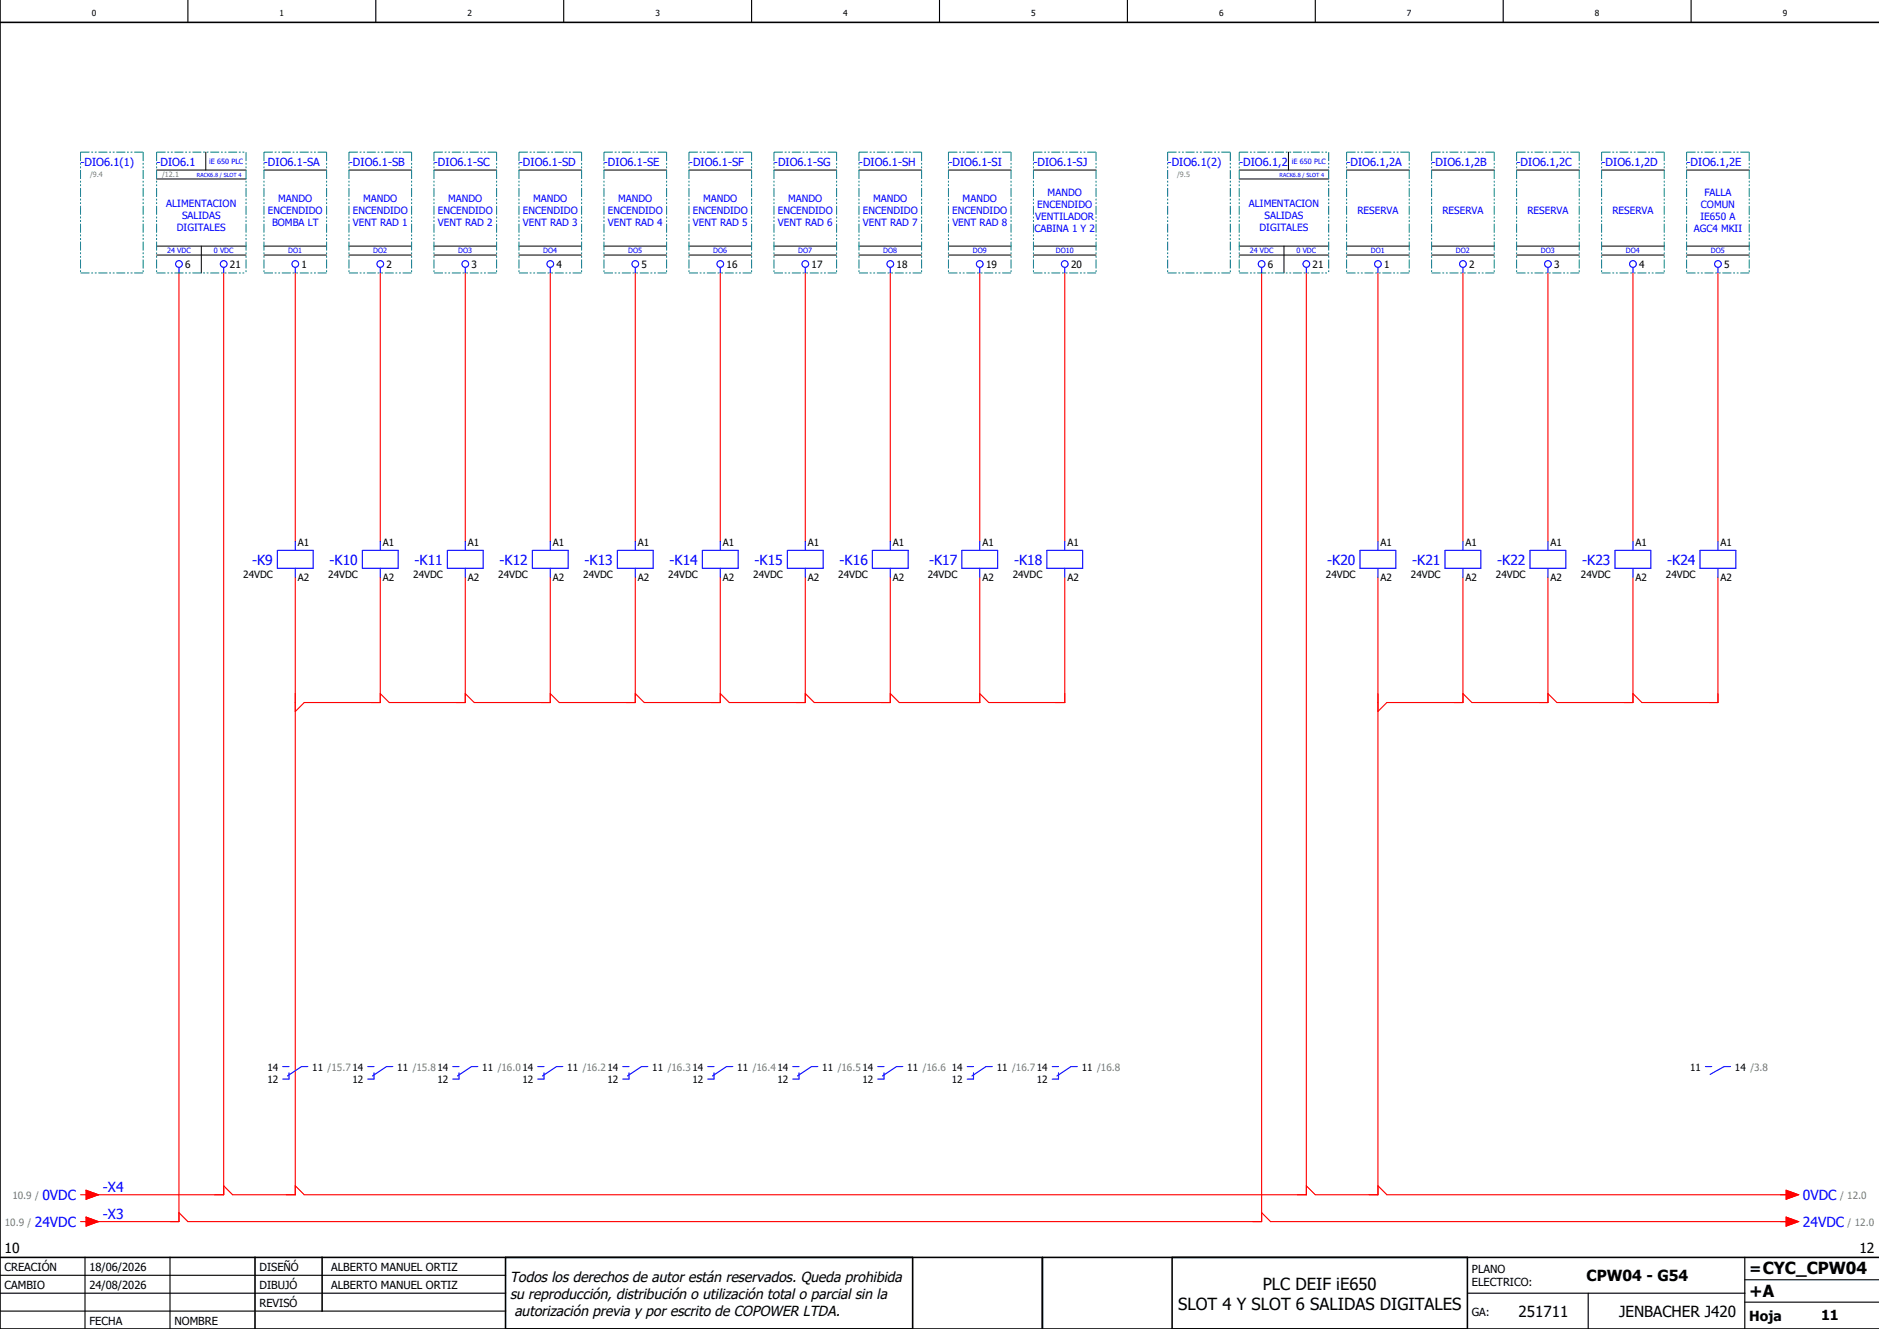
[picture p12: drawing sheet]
<svg xmlns="http://www.w3.org/2000/svg" width="420mm" height="297mm" viewBox="0 0 420 297" stroke-linecap="round" stroke-linejoin="round" font-family="sans-serif">
<defs><g id="words">
<g font-size="3.7">
<text x="263.3" y="292.7">SLOT 4 Y SLOT 6 SALIDAS DIGITALES</text>
<text x="282.3" y="288.2">PLC DEIF iE650</text>
<text x="391" y="289.8">+A</text>
</g>
<g font-size="3.4">
<text x="354.6" y="286.4">CPW04 - G54</text>
<text x="391" y="284.6">=CYC_CPW04</text>
<text x="339.4" y="294.4">251711</text>
<text x="361.9" y="294.4">JENBACHER J420</text>
</g>
<g font-size="3.2">
<text x="114" y="286.5">Todos los derechos de autor están reservados. Queda prohibida</text>
<text x="114" y="290.2">su reproducción, distribución o utilización total o parcial sin la</text>
<text x="115" y="294">autorización previa y por escrito de COPOWER LTDA.</text>
</g>
<g font-size="3.1" fill="#00f">
<text x="56.4" y="126.2">-K9</text>
<text x="73.7" y="126.2">-K10</text>
<text x="92.7" y="126.2">-K11</text>
<text x="111.7" y="126.2">-K12</text>
<text x="130.7" y="126.2">-K13</text>
<text x="149.7" y="126.2">-K14</text>
<text x="168.7" y="126.2">-K15</text>
<text x="187.7" y="126.2">-K16</text>
<text x="207.7" y="126.2">-K17</text>
<text x="226.7" y="126.2">-K18</text>
<text x="296.7" y="126.2">-K20</text>
<text x="315.7" y="126.2">-K21</text>
<text x="334.7" y="126.2">-K22</text>
<text x="353.7" y="126.2">-K23</text>
<text x="372.7" y="126.2">-K24</text>
<text x="9.5" y="268.2">0VDC</text>
<text x="23" y="266.4">-X4</text>
<text x="403" y="268.2">0VDC</text>
<text x="7.8" y="274.2">24VDC</text>
<text x="23" y="272.4">-X3</text>
<text x="403" y="274.2">24VDC</text>
</g>
<g font-size="3.1">
<text x="1" y="280">10</text>
<text x="415.6" y="280">12</text>
<text x="391" y="295.2">Hoja</text>
<text x="407" y="295">11</text>
</g>
<g font-size="2.5" fill="#00f">
<text x="18" y="37">-DIO6.1(1)</text>
<text x="35" y="37">-DIO6.1</text>
<text x="59" y="37">-DIO6.1-SA</text>
<text x="78" y="37">-DIO6.1-SB</text>
<text x="97" y="37">-DIO6.1-SC</text>
<text x="116" y="37">-DIO6.1-SD</text>
<text x="135" y="37">-DIO6.1-SE</text>
<text x="154" y="37">-DIO6.1-SF</text>
<text x="173" y="37">-DIO6.1-SG</text>
<text x="192" y="37">-DIO6.1-SH</text>
<text x="212" y="37">-DIO6.1-SI</text>
<text x="231" y="37">-DIO6.1-SJ</text>
<text x="261" y="37">-DIO6.1(2)</text>
<text x="277" y="37">-DIO6.1,2</text>
<text x="301" y="37">-DIO6.1,2A</text>
<text x="320" y="37">-DIO6.1,2B</text>
<text x="339" y="37">-DIO6.1,2C</text>
<text x="358" y="37">-DIO6.1,2D</text>
<text x="377" y="37">-DIO6.1,2E</text>
</g>
<g font-size="2.5">
<text x="1" y="284">CREACIÓN</text>
<text x="20" y="284">18/06/2026</text>
<text x="58" y="284">DISEÑÓ</text>
<text x="74" y="284">ALBERTO MANUEL ORTIZ</text>
<text x="329" y="284.5">PLANO</text>
<text x="329" y="287.5">ELECTRICO:</text>
<text x="1" y="288">CAMBIO</text>
<text x="20" y="288">24/08/2026</text>
<text x="58" y="292">REVISÓ</text>
<text x="58" y="288">DIBUJÓ</text>
<text x="74" y="288">ALBERTO MANUEL ORTIZ</text>
<text x="329" y="294">GA:</text>
<text x="20" y="296">FECHA</text>
<text x="39" y="296">NOMBRE</text>
</g>
<g font-size="2.2" fill="#00f">
<text x="37.2" y="46.2">ALIMENTACION</text>
<text x="59.9" y="47.9">ENCENDIDO</text>
<text x="62.2" y="45.2">MANDO</text>
<text x="78.9" y="47.9">ENCENDIDO</text>
<text x="81.2" y="45.2">MANDO</text>
<text x="97.9" y="47.9">ENCENDIDO</text>
<text x="100.2" y="45.2">MANDO</text>
<text x="116.9" y="47.9">ENCENDIDO</text>
<text x="119.2" y="45.2">MANDO</text>
<text x="135.9" y="47.9">ENCENDIDO</text>
<text x="138.2" y="45.2">MANDO</text>
<text x="154.9" y="47.9">ENCENDIDO</text>
<text x="157.2" y="45.2">MANDO</text>
<text x="173.9" y="47.9">ENCENDIDO</text>
<text x="176.2" y="45.2">MANDO</text>
<text x="192.9" y="47.9">ENCENDIDO</text>
<text x="195.2" y="45.2">MANDO</text>
<text x="212.9" y="47.9">ENCENDIDO</text>
<text x="215.2" y="45.2">MANDO</text>
<text x="231.9" y="46.5">ENCENDIDO</text>
<text x="234.2" y="43.8">MANDO</text>
<text x="279.2" y="46.2">ALIMENTACION</text>
<text x="303.4" y="47.9">RESERVA</text>
<text x="322.4" y="47.9">RESERVA</text>
<text x="341.4" y="47.9">RESERVA</text>
<text x="360.4" y="47.9">RESERVA</text>
<text x="380.2" y="46.5">COMUN</text>
<text x="381" y="43.8">FALLA</text>
<text x="39.5" y="51.6">DIGITALES</text>
<text x="40.7" y="48.9">SALIDAS</text>
<text x="60.8" y="50.6">BOMBA LT</text>
<text x="78.9" y="50.6">VENT RAD 1</text>
<text x="97.9" y="50.6">VENT RAD 2</text>
<text x="116.9" y="50.6">VENT RAD 3</text>
<text x="135.9" y="50.6">VENT RAD 4</text>
<text x="154.9" y="50.6">VENT RAD 5</text>
<text x="173.9" y="50.6">VENT RAD 6</text>
<text x="192.9" y="50.6">VENT RAD 7</text>
<text x="212.9" y="50.6">VENT RAD 8</text>
<text x="231.3" y="51.9">CABINA 1 Y 2</text>
<text x="231.4" y="49.2">VENTILADOR</text>
<text x="281.5" y="51.6">DIGITALES</text>
<text x="282.7" y="48.9">SALIDAS</text>
<text x="378.6" y="51.9">AGC4 MKII</text>
<text x="380.1" y="49.2">IE650 A</text>
</g>
<g font-size="2.2">
<text x="41.4" y="59.9">6</text>
<text x="51.4" y="59.9">21</text>
<text x="67.4" y="59.9">1</text>
<text x="86.4" y="59.9">2</text>
<text x="105.4" y="59.9">3</text>
<text x="124.4" y="59.9">4</text>
<text x="143.4" y="59.9">5</text>
<text x="162.4" y="59.9">16</text>
<text x="181.4" y="59.9">17</text>
<text x="200.4" y="59.9">18</text>
<text x="220.4" y="59.9">19</text>
<text x="239.4" y="59.9">20</text>
<text x="283.4" y="59.9">6</text>
<text x="293.4" y="59.9">21</text>
<text x="309.4" y="59.9">1</text>
<text x="328.4" y="59.9">2</text>
<text x="347.4" y="59.9">3</text>
<text x="366.4" y="59.9">4</text>
<text x="385.4" y="59.9">5</text>
<text x="66.6" y="121.9">A1</text>
<text x="85.6" y="121.9">A1</text>
<text x="104.6" y="121.9">A1</text>
<text x="123.6" y="121.9">A1</text>
<text x="142.6" y="121.9">A1</text>
<text x="161.6" y="121.9">A1</text>
<text x="180.6" y="121.9">A1</text>
<text x="199.6" y="121.9">A1</text>
<text x="219.6" y="121.9">A1</text>
<text x="238.6" y="121.9">A1</text>
<text x="308.6" y="121.9">A1</text>
<text x="327.6" y="121.9">A1</text>
<text x="346.6" y="121.9">A1</text>
<text x="365.6" y="121.9">A1</text>
<text x="384.6" y="121.9">A1</text>
<text x="54.4" y="129.1">24VDC</text>
<text x="66.6" y="129.8">A2</text>
<text x="73.4" y="129.1">24VDC</text>
<text x="85.6" y="129.8">A2</text>
<text x="92.4" y="129.1">24VDC</text>
<text x="104.6" y="129.8">A2</text>
<text x="111.4" y="129.1">24VDC</text>
<text x="123.6" y="129.8">A2</text>
<text x="130.4" y="129.1">24VDC</text>
<text x="142.6" y="129.8">A2</text>
<text x="149.4" y="129.1">24VDC</text>
<text x="161.6" y="129.8">A2</text>
<text x="168.4" y="129.1">24VDC</text>
<text x="180.6" y="129.8">A2</text>
<text x="187.4" y="129.1">24VDC</text>
<text x="199.6" y="129.8">A2</text>
<text x="207.4" y="129.1">24VDC</text>
<text x="219.6" y="129.8">A2</text>
<text x="226.4" y="129.1">24VDC</text>
<text x="238.6" y="129.8">A2</text>
<text x="296.4" y="129.1">24VDC</text>
<text x="308.6" y="129.8">A2</text>
<text x="315.4" y="129.1">24VDC</text>
<text x="327.6" y="129.8">A2</text>
<text x="334.4" y="129.1">24VDC</text>
<text x="346.6" y="129.8">A2</text>
<text x="353.4" y="129.1">24VDC</text>
<text x="365.6" y="129.8">A2</text>
<text x="372.4" y="129.1">24VDC</text>
<text x="384.6" y="129.8">A2</text>
<text x="59.8" y="239.2">14</text>
<text x="69.8" y="239.2">11 /15.714</text>
<text x="88.8" y="239.2">11 /15.814</text>
<text x="107.8" y="239.2">11 /16.014</text>
<text x="126.8" y="239.2">11 /16.214</text>
<text x="145.8" y="239.2">11 /16.314</text>
<text x="164.8" y="239.2">11 /16.414</text>
<text x="183.8" y="239.2">11 /16.514</text>
<text x="202.8" y="239.2">11 /16.6</text>
<text x="212.8" y="239.2">14</text>
<text x="222.8" y="239.2">11 /16.714</text>
<text x="241.8" y="239.2">11 /16.8</text>
<text x="377.8" y="239.2">11</text>
<text x="387.8" y="239.2">14 /3.8</text>
<text x="59.8" y="242">12</text>
<text x="78.8" y="242">12</text>
<text x="97.8" y="242">12</text>
<text x="116.8" y="242">12</text>
<text x="135.8" y="242">12</text>
<text x="154.8" y="242">12</text>
<text x="173.8" y="242">12</text>
<text x="192.8" y="242">12</text>
<text x="212.8" y="242">12</text>
<text x="231.8" y="242">12</text>
</g>
<g font-size="2.2" fill="#7ca552">
<text x="2.8" y="267.9">10.9 /</text>
<text x="411.3" y="267.9">/ 12.0</text>
<text x="1.1" y="273.9">10.9 /</text>
<text x="413" y="273.9">/ 12.0</text>
</g>
<g font-size="1.9">
<text x="20.5" y="3.6">0</text>
<text x="62.5" y="3.6">1</text>
<text x="104.5" y="3.6">2</text>
<text x="146.5" y="3.6">3</text>
<text x="188.5" y="3.6">4</text>
<text x="230.5" y="3.6">5</text>
<text x="272.5" y="3.6">6</text>
<text x="314.5" y="3.6">7</text>
<text x="356.5" y="3.6">8</text>
<text x="398.5" y="3.6">9</text>
</g>
<g font-size="1.6" fill="#7ca552">
<text x="20.1" y="39.5">/9.4</text>
<text x="36.2" y="39.5">/12.1</text>
<text x="263.1" y="39.5">/9.5</text>
</g>
<g font-size="1.6" fill="#00f">
<text x="46.8" y="36.7">iE 650 PLC</text>
<text x="288.8" y="36.7">iE 650 PLC</text>
<text x="37.4" y="56.6">24 VDC</text>
<text x="47.8" y="56.6">0 VDC</text>
<text x="64.4" y="56.6">DO1</text>
<text x="83.4" y="56.6">DO2</text>
<text x="102.4" y="56.6">DO3</text>
<text x="121.4" y="56.6">DO4</text>
<text x="140.4" y="56.6">DO5</text>
<text x="159.4" y="56.6">DO6</text>
<text x="178.4" y="56.6">DO7</text>
<text x="197.4" y="56.6">DO8</text>
<text x="217.4" y="56.6">DO9</text>
<text x="236" y="56.6">DO10</text>
<text x="279.4" y="56.6">24 VDC</text>
<text x="289.8" y="56.6">0 VDC</text>
<text x="306.4" y="56.6">DO1</text>
<text x="325.4" y="56.6">DO2</text>
<text x="344.4" y="56.6">DO3</text>
<text x="363.4" y="56.6">DO4</text>
<text x="382.4" y="56.6">DO5</text>
</g>
<g font-size="1.2" fill="#00f">
<text x="44" y="39.5">RACK6.8 / SLOT 4</text>
<text x="286" y="39.5">RACK6.8 / SLOT 4</text>
</g>
</g></defs>
<g fill="none" stroke="#000" stroke-width=".25">
<path d="M42 0v5M84 0v5M126 0v5M168 0v5M210 0v5M252 0v5M294 0v5M336 0v5M378 0v5M0 285h113M0 293h113M0 289h113"/>
<path d="M19 281v16M38 281v16M328 289h62M355 289v8M390 291h30M390 281v16M390 286h30"/>
</g>
<path d="M0 5h420M0 0v297h420M0 281h420M57 281v16M72 281v12M113 281v16M204 281v16M233 281v16M262 281v16M328 281v16" fill="none" stroke="#000" stroke-width=".35"/>
<g fill="none" stroke="#f00" stroke-width=".25">
<path d="M40 61v212h-20M50 61v206h-30M66 61v60M85 61v60M104 61v60M123 61v60M142 61v60M161 61v60M180 61v60M199 61v60M219 61v60M238 61v60"/>
<path d="M282 61v212h-240l-2-2M292 61v206h-224l-2-2M308 61v60M327 61v60M346 61v60M365 61v60M384 61v60M66 129v138h-14l-2-2M85 129v28h-17l-2 2M104 129v28h-17l-2-2M123 129v28h-17l-2-2M142 129v28h-17l-2-2"/>
<path d="M161 129v28h-17l-2-2M180 129v28h-17l-2-2M199 129v28h-17l-2-2M219 129v28h-18l-2-2M238 129v28h-17l-2-2M308 129v138h-14l-2-2M327 129v28h-17l-2 2M346 129v28h-17l-2-2M365 129v28h-17l-2-2M384 129v28h-17l-2-2M18 273h1.2M18 267h1.2"/>
<path d="M19.2 272l2.8 1-2.8 1zM19.2 266l2.8 1-2.8 1zM282 271l2 2h116M308 265l2 2h90M399.2 266l2.8 1-2.8 1zM399.2 272l2.8 1-2.8 1z"/>
</g>
<g fill="none" stroke="#000" stroke-width=".22">
<path d="M35 38h20M46 34v4M59 38h14M78 38h14M97 38h14M116 38h14M135 38h14M154 38h14M173 38h14M192 38h14M212 38h14M231 38h14"/>
<path d="M277 38h20M288 34v4M301 38h14M320 38h14M339 38h14M358 38h14M377 38h14M35 57h20M35 55h20M35 40h20M45 55v6M59 57h14"/>
<path d="M59 55h14M78 57h14M78 55h14M97 57h14M97 55h14M116 57h14M116 55h14M135 57h14M135 55h14M154 57h14M154 55h14M173 57h14"/>
<path d="M173 55h14M192 57h14M192 55h14M212 57h14M212 55h14M231 57h14M231 55h14M277 57h20M277 55h20M277 40h20M287 55v6M301 57h14"/>
<path d="M301 55h14M320 57h14M320 55h14M339 57h14M339 55h14M358 57h14M358 55h14M377 57h14M377 55h14"/>
</g>
<g fill="none" stroke="#00f" stroke-width=".25">
<path d="M40 59.7v1.3M50 59.7v1.3M66 59.7v1.3M85 59.7v1.3M104 59.7v1.3M123 59.7v1.3M142 59.7v1.3M161 59.7v1.3M180 59.7v1.3M199 59.7v1.3M219 59.7v1.3M238 59.7v1.3"/>
<path d="M282 59.7v1.3M292 59.7v1.3M308 59.7v1.3M327 59.7v1.3M346 59.7v1.3M365 59.7v1.3M384 59.7v1.3M62 123h8v4h-8zM66 121v2M66 127v2M81 123h8v4h-8zM85 121v2"/>
<path d="M85 127v2M100 123h8v4h-8zM104 121v2M104 127v2M119 123h8v4h-8zM123 121v2M123 127v2M138 123h8v4h-8zM142 121v2M142 127v2M157 123h8v4h-8zM161 121v2"/>
<path d="M161 127v2M176 123h8v4h-8zM180 121v2M180 127v2M195 123h8v4h-8zM199 121v2M199 127v2M215 123h8v4h-8zM219 121v2M219 127v2M234 123h8v4h-8zM238 121v2"/>
<path d="M238 127v2M304 123h8v4h-8zM308 121v2M308 127v2M323 123h8v4h-8zM327 121v2M327 127v2M342 123h8v4h-8zM346 121v2M346 127v2M361 123h8v4h-8zM365 121v2"/>
<path d="M365 127v2M380 123h8v4h-8zM384 121v2M384 127v2M63.2 238.4h1.4M64.6 239.8v1.4h-1.4M68.8 238.3h-1.4l-3.1 2.2M82.2 238.4h1.4M83.6 239.8v1.4h-1.4M87.8 238.3h-1.4l-3.1 2.2M101.2 238.4h1.4M102.6 239.8v1.4h-1.4"/>
<path d="M106.8 238.3h-1.4l-3.1 2.2M120.2 238.4h1.4M121.6 239.8v1.4h-1.4M125.8 238.3h-1.4l-3.1 2.2M139.2 238.4h1.4M140.6 239.8v1.4h-1.4M144.8 238.3h-1.4l-3.1 2.2M158.2 238.4h1.4M159.6 239.8v1.4h-1.4M163.8 238.3h-1.4l-3.1 2.2M177.2 238.4h1.4M178.6 239.8v1.4h-1.4"/>
<path d="M182.8 238.3h-1.4l-3.1 2.2M196.2 238.4h1.4M197.6 239.8v1.4h-1.4M201.8 238.3h-1.4l-3.1 2.2M216.2 238.4h1.4M217.6 239.8v1.4h-1.4M221.8 238.3h-1.4l-3.1 2.2M235.2 238.4h1.4M236.6 239.8v1.4h-1.4M240.8 238.3h-1.4l-3.1 2.2M381.2 238.4h1.4M386.8 238.3h-1.4l-3.1 1.8"/>
<circle cx="40" cy="59" r=".75"/>
<circle cx="50" cy="59" r=".75"/>
<circle cx="66" cy="59" r=".75"/>
<circle cx="85" cy="59" r=".75"/>
<circle cx="104" cy="59" r=".75"/>
<circle cx="123" cy="59" r=".75"/>
<circle cx="142" cy="59" r=".75"/>
<circle cx="161" cy="59" r=".75"/>
<circle cx="180" cy="59" r=".75"/>
<circle cx="199" cy="59" r=".75"/>
<circle cx="219" cy="59" r=".75"/>
<circle cx="238" cy="59" r=".75"/>
<circle cx="282" cy="59" r=".75"/>
<circle cx="292" cy="59" r=".75"/>
<circle cx="308" cy="59" r=".75"/>
<circle cx="327" cy="59" r=".75"/>
<circle cx="346" cy="59" r=".75"/>
<circle cx="365" cy="59" r=".75"/>
<circle cx="384" cy="59" r=".75"/>
</g>
<g fill="none" stroke="#008080" stroke-width=".22" stroke-dasharray="2 .4 .4 .4 .4 .4" stroke-linecap="butt">
<path d="M18 34h14M18 34v27M32 34v27M35 34h20M35 34v27M55 34v27M59 34h14M59 34v27M73 34v27M78 34h14M78 34v27M92 34v27"/>
<path d="M97 34h14M97 34v27M111 34v27M116 34h14M116 34v27M130 34v27M135 34h14M135 34v27M149 34v27M154 34h14M154 34v27M168 34v27"/>
<path d="M173 34h14M173 34v27M187 34v27M192 34h14M192 34v27M206 34v27M212 34h14M212 34v27M226 34v27M231 34h14M231 34v27M245 34v27"/>
<path d="M261 34h14M261 34v27M275 34v27M277 34h20M277 34v27M297 34v27M301 34h14M301 34v27M315 34v27M320 34h14M320 34v27M334 34v27"/>
<path d="M339 34h14M339 34v27M353 34v27M358 34h14M358 34v27M372 34v27M377 34h14M377 34v27M391 34v27M18 61h14M35 61h20M59 61h14"/>
<path d="M78 61h14M97 61h14M116 61h14M135 61h14M154 61h14M173 61h14M192 61h14M212 61h14M231 61h14M261 61h14M277 61h20M301 61h14"/>
<path d="M320 61h14M339 61h14M358 61h14M377 61h14"/>
</g>
<g fill="#f00" stroke="#f00" stroke-width=".22">
<path d="M19.2 272l2.8 1-2.8 1z"/>
<path d="M19.2 266l2.8 1-2.8 1z"/>
<path d="M399.2 266l2.8 1-2.8 1z"/>
<path d="M399.2 272l2.8 1-2.8 1z"/>
</g>
<use href="#words"/>
</svg>
